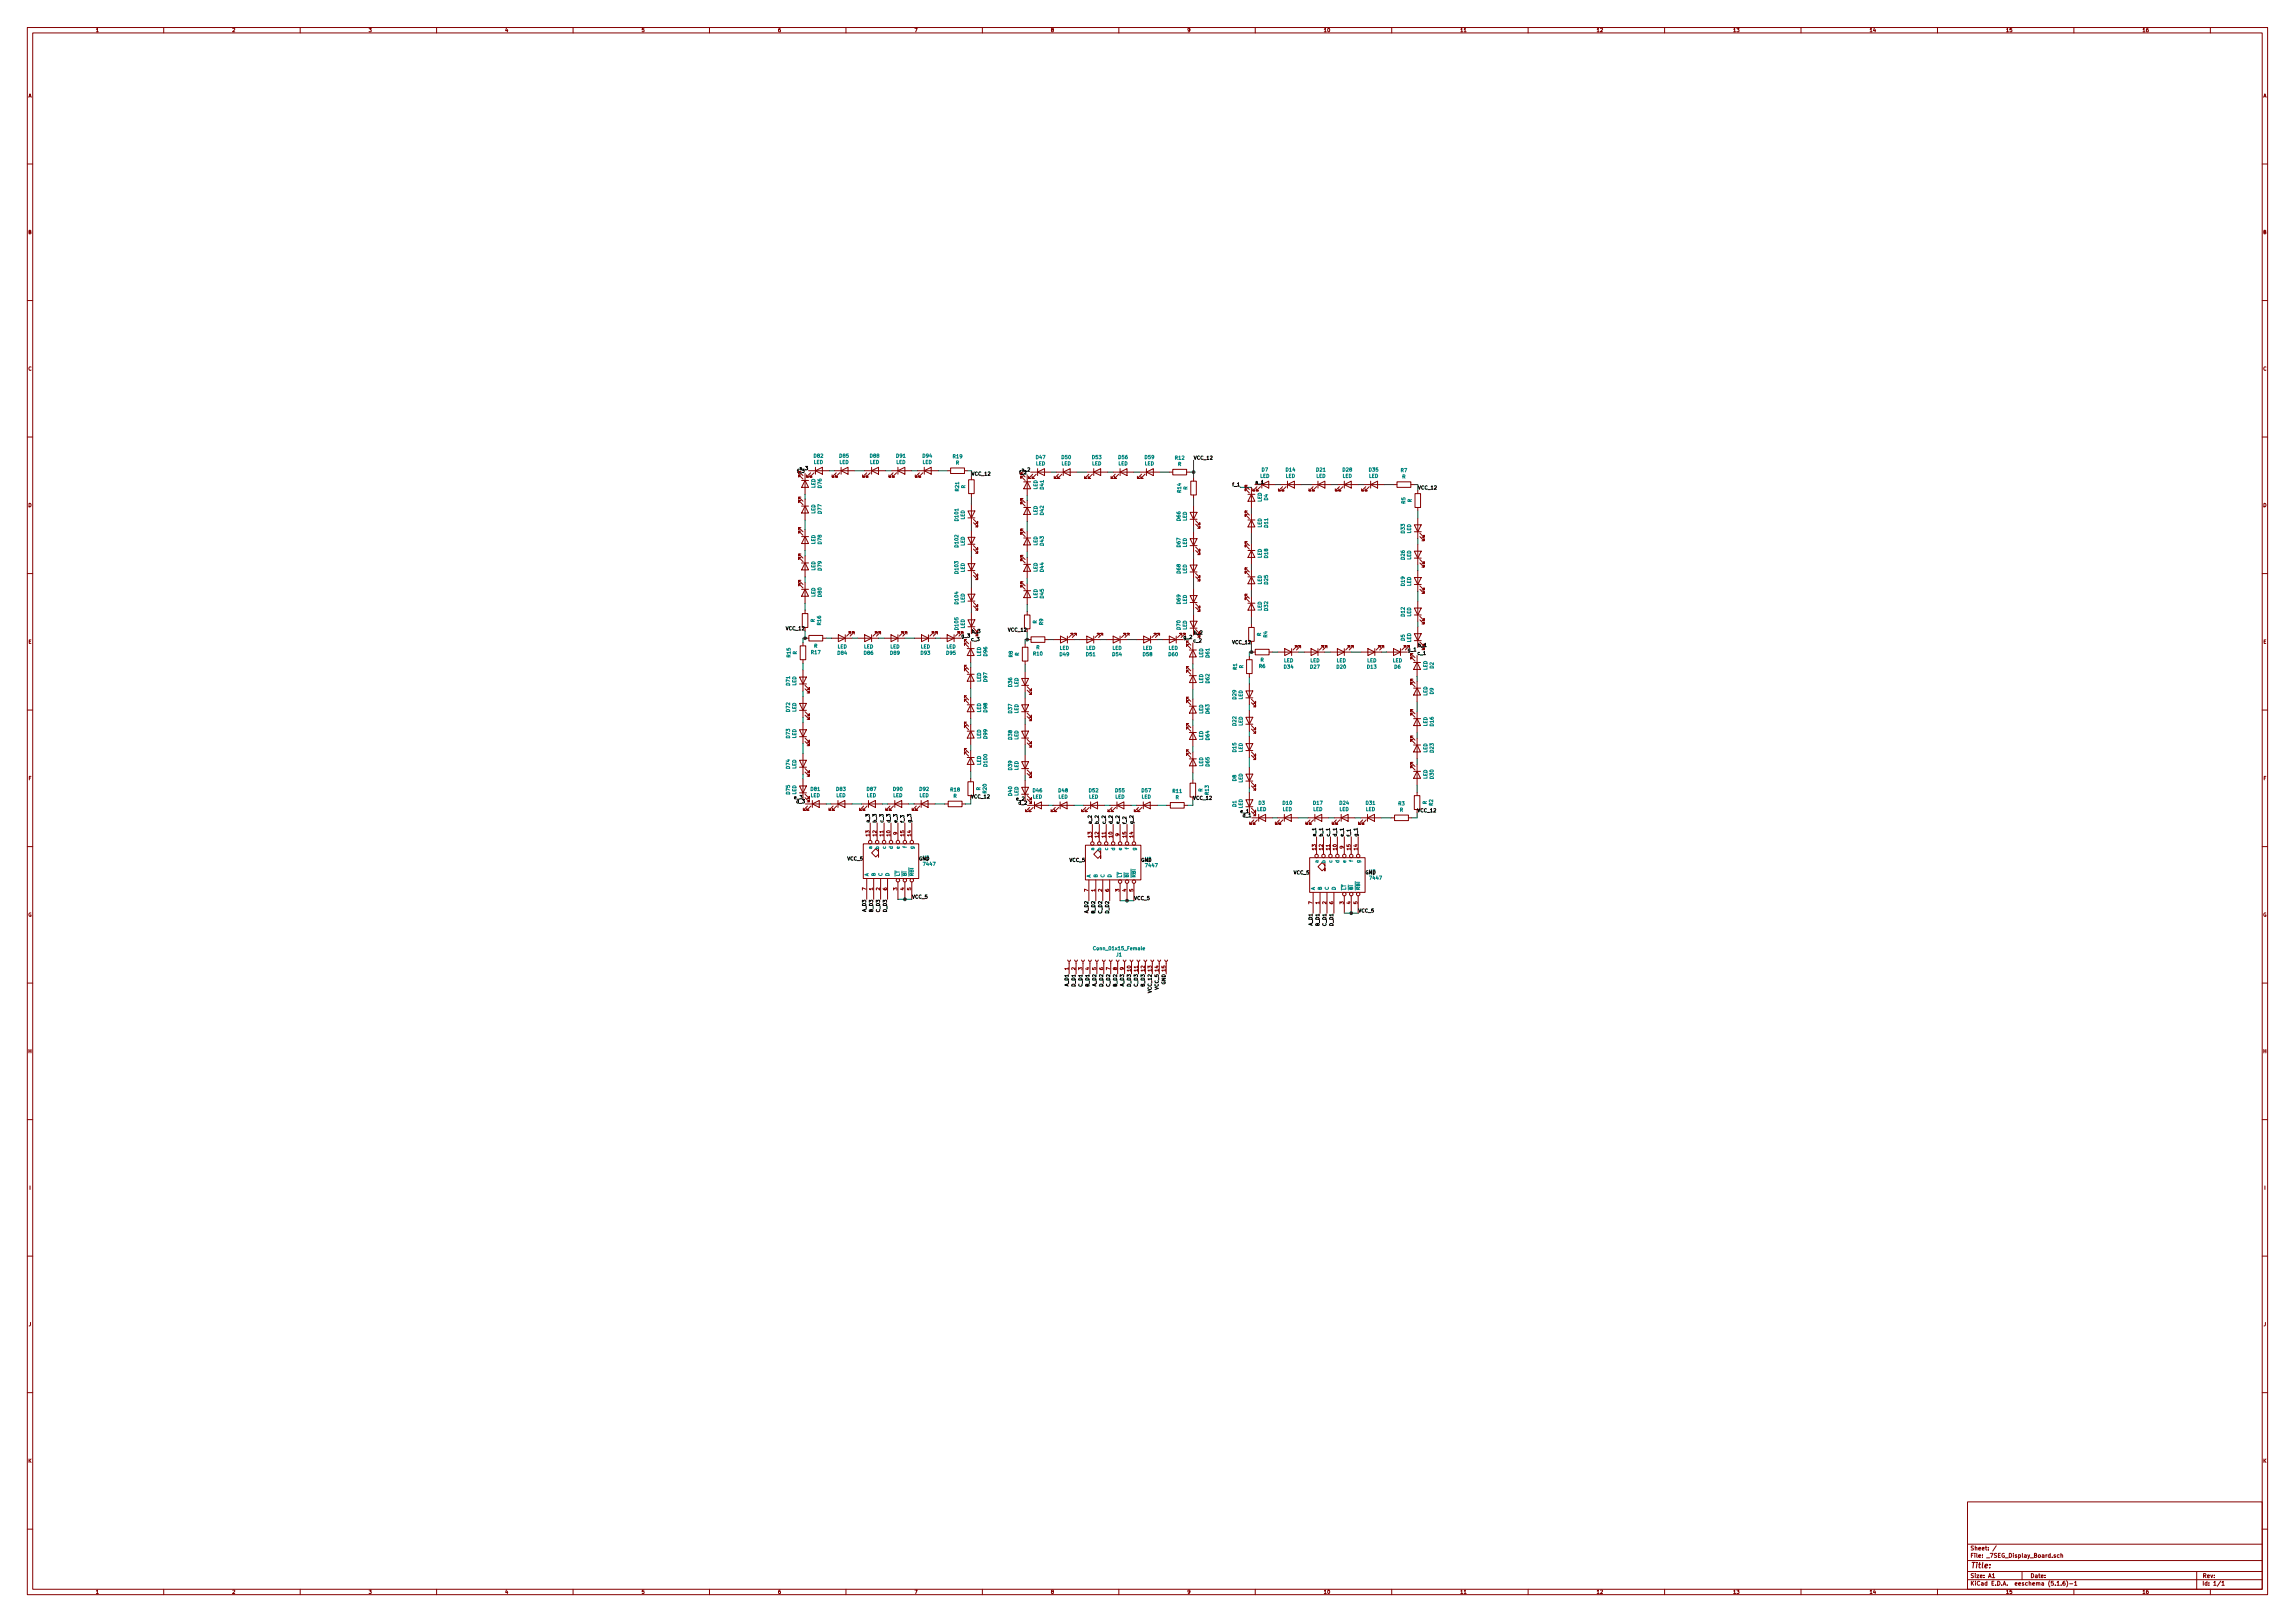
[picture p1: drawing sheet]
<svg xmlns="http://www.w3.org/2000/svg" width="841mm" height="594mm" viewBox="0 0 841 594" stroke-linecap="round" stroke-linejoin="round" font-family="sans-serif">
<defs><g id="words">
<text font-size="2.8" fill="#840000" x="722" y="574.4">Title:</text>
<g font-size="2.1" fill="#840000">
<text x="722" y="567.8">Sheet: /</text>
<text x="722" y="570.5">File: _7SEG_Display_Board.sch</text>
<text x="722" y="580.7">KiCad E.D.A. eeschema (5.1.6)-1</text>
<text x="722" y="577.9">Size: A1</text>
<text x="744" y="577.9">Date:</text>
<text x="807" y="577.9">Rev:</text>
<text x="807" y="580.7">Id: 1/1</text>
</g>
<g font-size="1.8" fill="#840000">
<text x="35" y="11.7">1</text>
<text x="85" y="11.7">2</text>
<text x="135" y="11.7">3</text>
<text x="185" y="11.7">4</text>
<text x="235" y="11.7">5</text>
<text x="285" y="11.7">6</text>
<text x="335" y="11.7">7</text>
<text x="385" y="11.7">8</text>
<text x="435" y="11.7">9</text>
<text x="485" y="11.7">10</text>
<text x="535" y="11.7">11</text>
<text x="585" y="11.7">12</text>
<text x="635" y="11.7">13</text>
<text x="685" y="11.7">14</text>
<text x="735" y="11.7">15</text>
<text x="785" y="11.7">16</text>
<text x="10.4" y="35.7">A</text>
<text x="829.4" y="35.7">A</text>
<text x="10.4" y="85.7">B</text>
<text x="829.4" y="85.7">B</text>
<text x="10.4" y="135.7">C</text>
<text x="829.4" y="135.7">C</text>
<text x="10.4" y="185.7">D</text>
<text x="829.4" y="185.7">D</text>
<text x="10.4" y="235.7">E</text>
<text x="829.4" y="235.7">E</text>
<text x="10.5" y="285.7">F</text>
<text x="829.5" y="285.7">F</text>
<text x="328.8" y="305.7" transform="rotate(-90 328.8 305.7)">9</text>
<text x="318.6" y="306.2" transform="rotate(-90 318.6 306.2)">13</text>
<text x="321.2" y="306.2" transform="rotate(-90 321.2 306.2)">12</text>
<text x="323.7" y="306.2" transform="rotate(-90 323.7 306.2)">11</text>
<text x="326.3" y="306.2" transform="rotate(-90 326.3 306.2)">10</text>
<text x="331.3" y="306.2" transform="rotate(-90 331.3 306.2)">15</text>
<text x="333.9" y="306.2" transform="rotate(-90 333.9 306.2)">14</text>
<text x="400" y="306.7" transform="rotate(-90 400 306.7)">13</text>
<text x="402.6" y="306.7" transform="rotate(-90 402.6 306.7)">12</text>
<text x="405.1" y="306.7" transform="rotate(-90 405.1 306.7)">11</text>
<text x="407.7" y="306.7" transform="rotate(-90 407.7 306.7)">10</text>
<text x="410.2" y="306.2" transform="rotate(-90 410.2 306.2)">9</text>
<text x="412.7" y="306.7" transform="rotate(-90 412.7 306.7)">15</text>
<text x="415.3" y="306.7" transform="rotate(-90 415.3 306.7)">14</text>
<text x="482.2" y="311.3" transform="rotate(-90 482.2 311.3)">13</text>
<text x="484.8" y="311.3" transform="rotate(-90 484.8 311.3)">12</text>
<text x="487.3" y="311.3" transform="rotate(-90 487.3 311.3)">11</text>
<text x="489.8" y="311.3" transform="rotate(-90 489.8 311.3)">10</text>
<text x="492.4" y="310.8" transform="rotate(-90 492.4 310.8)">9</text>
<text x="494.9" y="311.3" transform="rotate(-90 494.9 311.3)">15</text>
<text x="497.5" y="311.3" transform="rotate(-90 497.5 311.3)">14</text>
<text x="317.4" y="326.1" transform="rotate(-90 317.4 326.1)">7</text>
<text x="319.9" y="326.1" transform="rotate(-90 319.9 326.1)">1</text>
<text x="322.5" y="326.1" transform="rotate(-90 322.5 326.1)">2</text>
<text x="325" y="326.1" transform="rotate(-90 325 326.1)">6</text>
<text x="328.8" y="326.1" transform="rotate(-90 328.8 326.1)">3</text>
<text x="331.3" y="326.1" transform="rotate(-90 331.3 326.1)">4</text>
<text x="333.9" y="326.1" transform="rotate(-90 333.9 326.1)">5</text>
<text x="398.8" y="326.6" transform="rotate(-90 398.8 326.6)">7</text>
<text x="401.3" y="326.6" transform="rotate(-90 401.3 326.6)">1</text>
<text x="403.9" y="326.6" transform="rotate(-90 403.9 326.6)">2</text>
<text x="406.4" y="326.6" transform="rotate(-90 406.4 326.6)">6</text>
<text x="410.2" y="326.6" transform="rotate(-90 410.2 326.6)">3</text>
<text x="412.7" y="326.6" transform="rotate(-90 412.7 326.6)">4</text>
<text x="415.3" y="326.6" transform="rotate(-90 415.3 326.6)">5</text>
<text x="10.3" y="335.7">G</text>
<text x="480.9" y="331.1" transform="rotate(-90 480.9 331.1)">7</text>
<text x="483.5" y="331.1" transform="rotate(-90 483.5 331.1)">1</text>
<text x="486" y="331.1" transform="rotate(-90 486 331.1)">2</text>
<text x="488.6" y="331.1" transform="rotate(-90 488.6 331.1)">6</text>
<text x="492.4" y="331.1" transform="rotate(-90 492.4 331.1)">3</text>
<text x="494.9" y="331.1" transform="rotate(-90 494.9 331.1)">4</text>
<text x="497.5" y="331.1" transform="rotate(-90 497.5 331.1)">5</text>
<text x="829.3" y="335.7">G</text>
<text x="391.5" y="355.3" transform="rotate(-90 391.5 355.3)">1</text>
<text x="394.1" y="355.3" transform="rotate(-90 394.1 355.3)">2</text>
<text x="396.6" y="355.3" transform="rotate(-90 396.6 355.3)">3</text>
<text x="399.2" y="355.3" transform="rotate(-90 399.2 355.3)">4</text>
<text x="401.7" y="355.3" transform="rotate(-90 401.7 355.3)">5</text>
<text x="404.2" y="355.3" transform="rotate(-90 404.2 355.3)">6</text>
<text x="406.8" y="355.3" transform="rotate(-90 406.8 355.3)">7</text>
<text x="409.3" y="355.3" transform="rotate(-90 409.3 355.3)">8</text>
<text x="411.9" y="355.3" transform="rotate(-90 411.9 355.3)">9</text>
<text x="414.4" y="355.7" transform="rotate(-90 414.4 355.7)">10</text>
<text x="416.9" y="355.7" transform="rotate(-90 416.9 355.7)">11</text>
<text x="419.5" y="355.7" transform="rotate(-90 419.5 355.7)">12</text>
<text x="422" y="355.7" transform="rotate(-90 422 355.7)">13</text>
<text x="424.6" y="355.7" transform="rotate(-90 424.6 355.7)">14</text>
<text x="10.4" y="385.7">H</text>
<text x="829.4" y="385.7">H</text>
<text x="10.7" y="435.7">I</text>
<text x="829.7" y="435.7">I</text>
<text x="10.5" y="485.7">J</text>
<text x="829.5" y="485.7">J</text>
<text x="10.4" y="535.7">K</text>
<text x="829.4" y="535.7">K</text>
<text x="35" y="583.7">1</text>
<text x="85" y="583.7">2</text>
<text x="135" y="583.7">3</text>
<text x="185" y="583.7">4</text>
<text x="235" y="583.7">5</text>
<text x="285" y="583.7">6</text>
<text x="335" y="583.7">7</text>
<text x="385" y="583.7">8</text>
<text x="435" y="583.7">9</text>
<text x="485" y="583.7">10</text>
<text x="535" y="583.7">11</text>
<text x="585" y="583.7">12</text>
<text x="635" y="583.7">13</text>
<text x="685" y="583.7">14</text>
<text x="735" y="583.7">15</text>
<text x="785" y="583.7">16</text>
</g>
<g font-size="1.8" fill="#008484">
<text x="298.3" y="167.6">D82</text>
<text x="307.7" y="167.6">D85</text>
<text x="318.9" y="167.6">D88</text>
<text x="328.5" y="167.6">D91</text>
<text x="338.2" y="167.6">D94</text>
<text x="349.3" y="167.8">R19</text>
<text x="298.2" y="169.9">LED</text>
<text x="307.6" y="169.9">LED</text>
<text x="318.7" y="169.9">LED</text>
<text x="328.4" y="169.9">LED</text>
<text x="338" y="169.9">LED</text>
<text x="350.3" y="170.2">R</text>
<text x="379.6" y="170.4">LED</text>
<text x="379.7" y="168.1">D47</text>
<text x="389" y="170.4">LED</text>
<text x="389.1" y="168.1">D50</text>
<text x="400.2" y="170.4">LED</text>
<text x="400.3" y="168.1">D53</text>
<text x="409.8" y="170.4">LED</text>
<text x="409.9" y="168.1">D56</text>
<text x="419.5" y="170.4">LED</text>
<text x="419.6" y="168.1">D59</text>
<text x="430.7" y="168.3">R12</text>
<text x="431.7" y="170.7">R</text>
<text x="462.4" y="172.7">D7</text>
<text x="471.3" y="172.7">D14</text>
<text x="482.4" y="172.7">D21</text>
<text x="492.1" y="172.7">D28</text>
<text x="501.8" y="172.7">D35</text>
<text x="513.4" y="172.9">R7</text>
<text x="298.8" y="178.8" transform="rotate(-90 298.8 178.8)">LED</text>
<text x="301.1" y="178.7" transform="rotate(-90 301.1 178.7)">D76</text>
<text x="351.4" y="179.9" transform="rotate(-90 351.4 179.9)">R21</text>
<text x="353.7" y="178.9" transform="rotate(-90 353.7 178.9)">R</text>
<text x="380.2" y="179.3" transform="rotate(-90 380.2 179.3)">LED</text>
<text x="382.5" y="179.2" transform="rotate(-90 382.5 179.2)">D41</text>
<text x="435.1" y="179.4" transform="rotate(-90 435.1 179.4)">R</text>
<text x="461.7" y="175">LED</text>
<text x="471.1" y="175">LED</text>
<text x="482.3" y="175">LED</text>
<text x="492" y="175">LED</text>
<text x="501.6" y="175">LED</text>
<text x="513.8" y="175.2">R</text>
<text x="432.8" y="180.4" transform="rotate(-90 432.8 180.4)">R14</text>
<text x="462.3" y="183.9" transform="rotate(-90 462.3 183.9)">LED</text>
<text x="464.6" y="183.3" transform="rotate(-90 464.6 183.3)">D4</text>
<text x="515" y="184.5" transform="rotate(-90 515 184.5)">R5</text>
<text x="517.3" y="184" transform="rotate(-90 517.3 184)">R</text>
<text x="298.8" y="188.2" transform="rotate(-90 298.8 188.2)">LED</text>
<text x="301.1" y="188.1" transform="rotate(-90 301.1 188.1)">D77</text>
<text x="351.2" y="190.7" transform="rotate(-90 351.2 190.7)">D101</text>
<text x="353.5" y="190.3" transform="rotate(-90 353.5 190.3)">LED</text>
<text x="380.2" y="188.7" transform="rotate(-90 380.2 188.7)">LED</text>
<text x="382.5" y="188.6" transform="rotate(-90 382.5 188.6)">D42</text>
<text x="432.6" y="190.7" transform="rotate(-90 432.6 190.7)">D66</text>
<text x="434.9" y="190.9" transform="rotate(-90 434.9 190.9)">LED</text>
<text x="462.3" y="193.3" transform="rotate(-90 462.3 193.3)">LED</text>
<text x="464.6" y="193.2" transform="rotate(-90 464.6 193.2)">D11</text>
<text x="514.8" y="195.3" transform="rotate(-90 514.8 195.3)">D33</text>
<text x="517.1" y="195.4" transform="rotate(-90 517.1 195.4)">LED</text>
<text x="298.8" y="199.4" transform="rotate(-90 298.8 199.4)">LED</text>
<text x="301.1" y="199.3" transform="rotate(-90 301.1 199.3)">D78</text>
<text x="351.2" y="200.3" transform="rotate(-90 351.2 200.3)">D102</text>
<text x="353.5" y="200" transform="rotate(-90 353.5 200)">LED</text>
<text x="380.2" y="199.9" transform="rotate(-90 380.2 199.9)">LED</text>
<text x="382.5" y="199.8" transform="rotate(-90 382.5 199.8)">D43</text>
<text x="432.6" y="200.4" transform="rotate(-90 432.6 200.4)">D67</text>
<text x="434.9" y="200.5" transform="rotate(-90 434.9 200.5)">LED</text>
<text x="298.8" y="209" transform="rotate(-90 298.8 209)">LED</text>
<text x="301.1" y="208.9" transform="rotate(-90 301.1 208.9)">D79</text>
<text x="351.2" y="210" transform="rotate(-90 351.2 210)">D103</text>
<text x="353.5" y="209.6" transform="rotate(-90 353.5 209.6)">LED</text>
<text x="380.2" y="209.5" transform="rotate(-90 380.2 209.5)">LED</text>
<text x="382.5" y="209.4" transform="rotate(-90 382.5 209.4)">D44</text>
<text x="462.3" y="204.5" transform="rotate(-90 462.3 204.5)">LED</text>
<text x="464.6" y="204.3" transform="rotate(-90 464.6 204.3)">D18</text>
<text x="514.8" y="204.9" transform="rotate(-90 514.8 204.9)">D26</text>
<text x="517.1" y="205.1" transform="rotate(-90 517.1 205.1)">LED</text>
<text x="432.6" y="210" transform="rotate(-90 432.6 210)">D68</text>
<text x="434.9" y="210.2" transform="rotate(-90 434.9 210.2)">LED</text>
<text x="462.3" y="214.1" transform="rotate(-90 462.3 214.1)">LED</text>
<text x="464.6" y="214" transform="rotate(-90 464.6 214)">D25</text>
<text x="514.8" y="214.6" transform="rotate(-90 514.8 214.6)">D19</text>
<text x="517.1" y="214.7" transform="rotate(-90 517.1 214.7)">LED</text>
<text x="298.8" y="218.7" transform="rotate(-90 298.8 218.7)">LED</text>
<text x="301.1" y="218.6" transform="rotate(-90 301.1 218.6)">D80</text>
<text x="351.2" y="221.2" transform="rotate(-90 351.2 221.2)">D104</text>
<text x="353.5" y="220.8" transform="rotate(-90 353.5 220.8)">LED</text>
<text x="380.2" y="219.2" transform="rotate(-90 380.2 219.2)">LED</text>
<text x="382.5" y="219.1" transform="rotate(-90 382.5 219.1)">D45</text>
<text x="432.6" y="221.2" transform="rotate(-90 432.6 221.2)">D69</text>
<text x="434.9" y="221.3" transform="rotate(-90 434.9 221.3)">LED</text>
<text x="298.5" y="227.9" transform="rotate(-90 298.5 227.9)">R</text>
<text x="462.3" y="223.8" transform="rotate(-90 462.3 223.8)">LED</text>
<text x="464.6" y="223.6" transform="rotate(-90 464.6 223.6)">D32</text>
<text x="514.8" y="225.8" transform="rotate(-90 514.8 225.8)">D12</text>
<text x="517.1" y="225.9" transform="rotate(-90 517.1 225.9)">LED</text>
<text x="300.8" y="228.9" transform="rotate(-90 300.8 228.9)">R16</text>
<text x="351.2" y="230.6" transform="rotate(-90 351.2 230.6)">D105</text>
<text x="353.5" y="230.2" transform="rotate(-90 353.5 230.2)">LED</text>
<text x="379.9" y="228.4" transform="rotate(-90 379.9 228.4)">R</text>
<text x="382.2" y="228.9" transform="rotate(-90 382.2 228.9)">R9</text>
<text x="432.6" y="230.6" transform="rotate(-90 432.6 230.6)">D70</text>
<text x="434.9" y="230.7" transform="rotate(-90 434.9 230.7)">LED</text>
<text x="462.1" y="233" transform="rotate(-90 462.1 233)">R</text>
<text x="464.4" y="233.5" transform="rotate(-90 464.4 233.5)">R4</text>
<text x="292" y="239.7" transform="rotate(-90 292 239.7)">R</text>
<text x="297.3" y="239.6">R17</text>
<text x="298.3" y="237.3">R</text>
<text x="306.9" y="237.5">LED</text>
<text x="307" y="239.8">D84</text>
<text x="316.6" y="237.5">LED</text>
<text x="316.7" y="239.8">D86</text>
<text x="326.2" y="237.5">LED</text>
<text x="326.3" y="239.8">D89</text>
<text x="337.4" y="237.5">LED</text>
<text x="337.5" y="239.8">D93</text>
<text x="346.8" y="237.5">LED</text>
<text x="346.9" y="239.8">D95</text>
<text x="379.7" y="237.8">R</text>
<text x="388.3" y="238">LED</text>
<text x="398" y="238">LED</text>
<text x="407.6" y="238">LED</text>
<text x="418.8" y="238">LED</text>
<text x="428.2" y="238">LED</text>
<text x="514.8" y="234.7" transform="rotate(-90 514.8 234.7)">D5</text>
<text x="517.1" y="235.3" transform="rotate(-90 517.1 235.3)">LED</text>
<text x="289.7" y="240.7" transform="rotate(-90 289.7 240.7)">R15</text>
<text x="359.5" y="240.4" transform="rotate(-90 359.5 240.4)">LED</text>
<text x="361.8" y="240.3" transform="rotate(-90 361.8 240.3)">D96</text>
<text x="371.1" y="240.7" transform="rotate(-90 371.1 240.7)">R8</text>
<text x="373.4" y="240.2" transform="rotate(-90 373.4 240.2)">R</text>
<text x="378.7" y="240.1">R10</text>
<text x="388.4" y="240.3">D49</text>
<text x="398.1" y="240.3">D51</text>
<text x="407.7" y="240.3">D54</text>
<text x="418.9" y="240.3">D58</text>
<text x="428.3" y="240.3">D60</text>
<text x="440.9" y="240.9" transform="rotate(-90 440.9 240.9)">LED</text>
<text x="443.2" y="240.8" transform="rotate(-90 443.2 240.8)">D61</text>
<text x="453.3" y="245.3" transform="rotate(-90 453.3 245.3)">R1</text>
<text x="455.6" y="244.8" transform="rotate(-90 455.6 244.8)">R</text>
<text x="461.4" y="244.6">R6</text>
<text x="461.9" y="242.3">R</text>
<text x="470.5" y="242.6">LED</text>
<text x="470.6" y="244.9">D34</text>
<text x="480.1" y="242.6">LED</text>
<text x="480.2" y="244.9">D27</text>
<text x="489.8" y="242.6">LED</text>
<text x="489.9" y="244.9">D20</text>
<text x="501" y="242.6">LED</text>
<text x="501.1" y="244.9">D13</text>
<text x="510.4" y="242.6">LED</text>
<text x="511" y="244.9">D6</text>
<text x="523" y="245.5" transform="rotate(-90 523 245.5)">LED</text>
<text x="525.3" y="244.9" transform="rotate(-90 525.3 244.9)">D2</text>
<text x="289.5" y="251" transform="rotate(-90 289.5 251)">D71</text>
<text x="291.8" y="251.2" transform="rotate(-90 291.8 251.2)">LED</text>
<text x="359.5" y="249.8" transform="rotate(-90 359.5 249.8)">LED</text>
<text x="361.8" y="249.7" transform="rotate(-90 361.8 249.7)">D97</text>
<text x="370.9" y="251.5" transform="rotate(-90 370.9 251.5)">D36</text>
<text x="373.2" y="251.7" transform="rotate(-90 373.2 251.7)">LED</text>
<text x="440.9" y="250.3" transform="rotate(-90 440.9 250.3)">LED</text>
<text x="443.2" y="250.2" transform="rotate(-90 443.2 250.2)">D62</text>
<text x="453" y="256.1" transform="rotate(-90 453 256.1)">D29</text>
<text x="455.3" y="256.3" transform="rotate(-90 455.3 256.3)">LED</text>
<text x="523" y="254.9" transform="rotate(-90 523 254.9)">LED</text>
<text x="525.3" y="254.3" transform="rotate(-90 525.3 254.3)">D9</text>
<text x="289.5" y="260.7" transform="rotate(-90 289.5 260.7)">D72</text>
<text x="291.8" y="260.8" transform="rotate(-90 291.8 260.8)">LED</text>
<text x="359.5" y="261" transform="rotate(-90 359.5 261)">LED</text>
<text x="361.8" y="260.9" transform="rotate(-90 361.8 260.9)">D98</text>
<text x="370.9" y="261.2" transform="rotate(-90 370.9 261.2)">D37</text>
<text x="373.2" y="261.3" transform="rotate(-90 373.2 261.3)">LED</text>
<text x="440.9" y="261.5" transform="rotate(-90 440.9 261.5)">LED</text>
<text x="443.2" y="261.4" transform="rotate(-90 443.2 261.4)">D63</text>
<text x="453" y="265.8" transform="rotate(-90 453 265.8)">D22</text>
<text x="455.3" y="265.9" transform="rotate(-90 455.3 265.9)">LED</text>
<text x="523" y="266.1" transform="rotate(-90 523 266.1)">LED</text>
<text x="525.3" y="265.9" transform="rotate(-90 525.3 265.9)">D16</text>
<text x="289.5" y="270.3" transform="rotate(-90 289.5 270.3)">D73</text>
<text x="291.8" y="270.5" transform="rotate(-90 291.8 270.5)">LED</text>
<text x="359.5" y="270.6" transform="rotate(-90 359.5 270.6)">LED</text>
<text x="361.8" y="270.5" transform="rotate(-90 361.8 270.5)">D99</text>
<text x="370.9" y="270.8" transform="rotate(-90 370.9 270.8)">D38</text>
<text x="373.2" y="271" transform="rotate(-90 373.2 271)">LED</text>
<text x="440.9" y="271.1" transform="rotate(-90 440.9 271.1)">LED</text>
<text x="443.2" y="271" transform="rotate(-90 443.2 271)">D64</text>
<text x="453" y="275.4" transform="rotate(-90 453 275.4)">D15</text>
<text x="455.3" y="275.6" transform="rotate(-90 455.3 275.6)">LED</text>
<text x="523" y="275.7" transform="rotate(-90 523 275.7)">LED</text>
<text x="525.3" y="275.6" transform="rotate(-90 525.3 275.6)">D23</text>
<text x="289.5" y="281.5" transform="rotate(-90 289.5 281.5)">D74</text>
<text x="291.8" y="281.7" transform="rotate(-90 291.8 281.7)">LED</text>
<text x="359.5" y="280.3" transform="rotate(-90 359.5 280.3)">LED</text>
<text x="361.8" y="280.6" transform="rotate(-90 361.8 280.6)">D100</text>
<text x="440.9" y="280.8" transform="rotate(-90 440.9 280.8)">LED</text>
<text x="443.2" y="280.7" transform="rotate(-90 443.2 280.7)">D65</text>
<text x="370.9" y="282" transform="rotate(-90 370.9 282)">D39</text>
<text x="373.2" y="282.2" transform="rotate(-90 373.2 282.2)">LED</text>
<text x="453" y="286.1" transform="rotate(-90 453 286.1)">D8</text>
<text x="455.3" y="286.7" transform="rotate(-90 455.3 286.7)">LED</text>
<text x="523" y="285.4" transform="rotate(-90 523 285.4)">LED</text>
<text x="525.3" y="285.2" transform="rotate(-90 525.3 285.2)">D30</text>
<text x="289.5" y="290.9" transform="rotate(-90 289.5 290.9)">D75</text>
<text x="291.8" y="291.1" transform="rotate(-90 291.8 291.1)">LED</text>
<text x="297" y="292">LED</text>
<text x="297.2" y="289.7">D81</text>
<text x="306.4" y="292">LED</text>
<text x="306.6" y="289.7">D83</text>
<text x="317.6" y="292">LED</text>
<text x="317.7" y="289.7">D87</text>
<text x="327.3" y="292">LED</text>
<text x="327.4" y="289.7">D90</text>
<text x="336.9" y="292">LED</text>
<text x="337" y="289.7">D92</text>
<text x="348.4" y="289.9">R18</text>
<text x="349.4" y="292.2">R</text>
<text x="359.2" y="289.5" transform="rotate(-90 359.2 289.5)">R</text>
<text x="361.5" y="290.5" transform="rotate(-90 361.5 290.5)">R20</text>
<text x="370.9" y="291.4" transform="rotate(-90 370.9 291.4)">D40</text>
<text x="373.2" y="291.6" transform="rotate(-90 373.2 291.6)">LED</text>
<text x="378.4" y="292.5">LED</text>
<text x="378.6" y="290.2">D46</text>
<text x="387.8" y="292.5">LED</text>
<text x="388" y="290.2">D48</text>
<text x="399" y="292.5">LED</text>
<text x="399.1" y="290.2">D52</text>
<text x="408.7" y="292.5">LED</text>
<text x="408.8" y="290.2">D55</text>
<text x="418.3" y="292.5">LED</text>
<text x="418.4" y="290.2">D57</text>
<text x="429.8" y="290.4">R11</text>
<text x="430.8" y="292.7">R</text>
<text x="440.6" y="290" transform="rotate(-90 440.6 290)">R</text>
<text x="443" y="291" transform="rotate(-90 443 291)">R13</text>
<text x="453" y="295.5" transform="rotate(-90 453 295.5)">D1</text>
<text x="455.3" y="296.1" transform="rotate(-90 455.3 296.1)">LED</text>
<text x="460.6" y="297.1">LED</text>
<text x="461.2" y="294.7">D3</text>
<text x="470" y="297.1">LED</text>
<text x="470.1" y="294.7">D10</text>
<text x="481.2" y="297.1">LED</text>
<text x="481.3" y="294.7">D17</text>
<text x="490.8" y="297.1">LED</text>
<text x="491" y="294.7">D24</text>
<text x="500.5" y="297.1">LED</text>
<text x="500.6" y="294.7">D31</text>
<text x="512.5" y="295">R3</text>
<text x="513" y="297.3">R</text>
<text x="522.8" y="294.6" transform="rotate(-90 522.8 294.6)">R</text>
<text x="525.1" y="295.1" transform="rotate(-90 525.1 295.1)">R2</text>
<text x="319.5" y="310.8" transform="rotate(-90 319.5 310.8)">a</text>
<text x="322.1" y="310.9" transform="rotate(-90 322.1 310.9)">b</text>
<text x="324.6" y="310.8" transform="rotate(-90 324.6 310.8)">c</text>
<text x="327.2" y="310.9" transform="rotate(-90 327.2 310.9)">d</text>
<text x="329.7" y="310.8" transform="rotate(-90 329.7 310.8)">e</text>
<text x="332.2" y="310.4" transform="rotate(-90 332.2 310.4)">f</text>
<text x="334.8" y="310.9" transform="rotate(-90 334.8 310.9)">g</text>
<text x="400.9" y="311.3" transform="rotate(-90 400.9 311.3)">a</text>
<text x="403.5" y="311.4" transform="rotate(-90 403.5 311.4)">b</text>
<text x="406" y="311.3" transform="rotate(-90 406 311.3)">c</text>
<text x="408.6" y="311.4" transform="rotate(-90 408.6 311.4)">d</text>
<text x="411.1" y="311.3" transform="rotate(-90 411.1 311.3)">e</text>
<text x="413.6" y="310.9" transform="rotate(-90 413.6 310.9)">f</text>
<text x="416.2" y="311.4" transform="rotate(-90 416.2 311.4)">g</text>
<text x="338.6" y="317.1">7447</text>
<text x="420" y="317.6">7447</text>
<text x="483.1" y="315.9" transform="rotate(-90 483.1 315.9)">a</text>
<text x="485.6" y="316" transform="rotate(-90 485.6 316)">b</text>
<text x="488.2" y="315.9" transform="rotate(-90 488.2 315.9)">c</text>
<text x="490.7" y="316" transform="rotate(-90 490.7 316)">d</text>
<text x="493.3" y="315.9" transform="rotate(-90 493.3 315.9)">e</text>
<text x="495.8" y="315.5" transform="rotate(-90 495.8 315.5)">f</text>
<text x="498.3" y="316" transform="rotate(-90 498.3 316)">g</text>
<text x="318.3" y="321" transform="rotate(-90 318.3 321)">A</text>
<text x="320.8" y="321" transform="rotate(-90 320.8 321)">B</text>
<text x="323.3" y="321" transform="rotate(-90 323.3 321)">C</text>
<text x="325.9" y="321" transform="rotate(-90 325.9 321)">D</text>
<text x="329.7" y="321" transform="rotate(-90 329.7 321)">LT</text>
<text x="332.2" y="321" transform="rotate(-90 332.2 321)">BI</text>
<text x="334.8" y="321" transform="rotate(-90 334.8 321)">RBI</text>
<text x="399.7" y="321.5" transform="rotate(-90 399.7 321.5)">A</text>
<text x="402.2" y="321.5" transform="rotate(-90 402.2 321.5)">B</text>
<text x="404.7" y="321.5" transform="rotate(-90 404.7 321.5)">C</text>
<text x="407.3" y="321.5" transform="rotate(-90 407.3 321.5)">D</text>
<text x="411.1" y="321.5" transform="rotate(-90 411.1 321.5)">LT</text>
<text x="413.6" y="321.5" transform="rotate(-90 413.6 321.5)">BI</text>
<text x="416.2" y="321.5" transform="rotate(-90 416.2 321.5)">RBI</text>
<text x="502.1" y="322.2">7447</text>
<text x="481.8" y="326.1" transform="rotate(-90 481.8 326.1)">A</text>
<text x="484.4" y="326.1" transform="rotate(-90 484.4 326.1)">B</text>
<text x="486.9" y="326.1" transform="rotate(-90 486.9 326.1)">C</text>
<text x="489.5" y="326.1" transform="rotate(-90 489.5 326.1)">D</text>
<text x="493.3" y="326.1" transform="rotate(-90 493.3 326.1)">LT</text>
<text x="495.8" y="326.1" transform="rotate(-90 495.8 326.1)">BI</text>
<text x="498.3" y="326.1" transform="rotate(-90 498.3 326.1)">RBI</text>
<text x="401.3" y="348">Conn_01x15_Female</text>
<text x="409.1" y="350.3">J1</text>
</g>
<g font-size="1.8">
<text x="292.5" y="173.2">f_3</text>
<text x="293.3" y="172.2">a_3</text>
<text x="373.9" y="173.7">f_2</text>
<text x="374.8" y="172.7">a_2</text>
<text x="437.4" y="168.3">VCC_12</text>
<text x="356" y="174.2">VCC_12</text>
<text x="452" y="178.1">f_1</text>
<text x="459.9" y="177.2">a_1</text>
<text x="519.6" y="179.3">VCC_12</text>
<text x="288.3" y="230.8">VCC_12</text>
<text x="352.2" y="233.5">g_3</text>
<text x="356" y="231.8">b_3</text>
<text x="369.7" y="231.3">VCC_12</text>
<text x="437.4" y="232.4">b_2</text>
<text x="355.7" y="234.8">c_3</text>
<text x="433.6" y="234">g_2</text>
<text x="437.1" y="235.3">c_2</text>
<text x="451.9" y="235.9">VCC_12</text>
<text x="515.7" y="238.6">g_1</text>
<text x="519.3" y="239.8">c_1</text>
<text x="519.6" y="236.9">b_1</text>
<text x="291.3" y="292.7">e_3</text>
<text x="355.7" y="292.4">VCC_12</text>
<text x="372.7" y="293.2">e_2</text>
<text x="437.1" y="292.9">VCC_12</text>
<text x="292.1" y="294.2">d_3</text>
<text x="373.5" y="294.7">d_2</text>
<text x="454.9" y="297.8">e_1</text>
<text x="455.7" y="299.3">d_1</text>
<text x="519.3" y="297.5">VCC_12</text>
<text x="318.6" y="301.4" transform="rotate(-90 318.6 301.4)">a_3</text>
<text x="321.2" y="301.4" transform="rotate(-90 321.2 301.4)">b_3</text>
<text x="323.7" y="301.4" transform="rotate(-90 323.7 301.4)">c_3</text>
<text x="326.3" y="301.4" transform="rotate(-90 326.3 301.4)">d_3</text>
<text x="328.8" y="301.4" transform="rotate(-90 328.8 301.4)">e_3</text>
<text x="331.3" y="301.4" transform="rotate(-90 331.3 301.4)">f_3</text>
<text x="333.9" y="301.4" transform="rotate(-90 333.9 301.4)">g_3</text>
<text x="400" y="302" transform="rotate(-90 400 302)">a_2</text>
<text x="402.6" y="302" transform="rotate(-90 402.6 302)">b_2</text>
<text x="405.1" y="302" transform="rotate(-90 405.1 302)">c_2</text>
<text x="407.7" y="302" transform="rotate(-90 407.7 302)">d_2</text>
<text x="410.2" y="302" transform="rotate(-90 410.2 302)">e_2</text>
<text x="412.7" y="302" transform="rotate(-90 412.7 302)">f_2</text>
<text x="415.3" y="302" transform="rotate(-90 415.3 302)">g_2</text>
<text x="482.2" y="306.5" transform="rotate(-90 482.2 306.5)">a_1</text>
<text x="484.8" y="306.5" transform="rotate(-90 484.8 306.5)">b_1</text>
<text x="487.3" y="306.5" transform="rotate(-90 487.3 306.5)">c_1</text>
<text x="489.8" y="306.5" transform="rotate(-90 489.8 306.5)">d_1</text>
<text x="492.4" y="306.5" transform="rotate(-90 492.4 306.5)">e_1</text>
<text x="494.9" y="306.5" transform="rotate(-90 494.9 306.5)">f_1</text>
<text x="497.5" y="306.5" transform="rotate(-90 497.5 306.5)">g_1</text>
<text x="310.7" y="315.2">VCC_5</text>
<text x="338.1" y="314.8">U?</text>
<text x="392.1" y="315.7">VCC_5</text>
<text x="419.5" y="315.3">U?</text>
<text x="474.2" y="320.2">VCC_5</text>
<text x="501.7" y="319.9">U?</text>
<text x="334.1" y="329.1">VCC_5</text>
<text x="415.5" y="329.6">VCC_5</text>
<text x="317.4" y="333.9" transform="rotate(-90 317.4 333.9)">A_D3</text>
<text x="319.9" y="333.9" transform="rotate(-90 319.9 333.9)">B_D3</text>
<text x="322.5" y="333.9" transform="rotate(-90 322.5 333.9)">C_D3</text>
<text x="325" y="333.9" transform="rotate(-90 325 333.9)">D_D3</text>
<text x="398.8" y="334.4" transform="rotate(-90 398.8 334.4)">A_D2</text>
<text x="401.3" y="334.4" transform="rotate(-90 401.3 334.4)">B_D2</text>
<text x="403.9" y="334.4" transform="rotate(-90 403.9 334.4)">C_D2</text>
<text x="406.4" y="334.4" transform="rotate(-90 406.4 334.4)">D_D2</text>
<text x="497.7" y="334.2">VCC_5</text>
<text x="480.9" y="339" transform="rotate(-90 480.9 339)">A_D1</text>
<text x="483.5" y="339" transform="rotate(-90 483.5 339)">B_D1</text>
<text x="486" y="339" transform="rotate(-90 486 339)">C_D1</text>
<text x="488.6" y="339" transform="rotate(-90 488.6 339)">D_D1</text>
<text x="391.5" y="361.2" transform="rotate(-90 391.5 361.2)">A_D1</text>
<text x="394.1" y="361.2" transform="rotate(-90 394.1 361.2)">D_D1</text>
<text x="396.6" y="361.2" transform="rotate(-90 396.6 361.2)">C_D1</text>
<text x="399.2" y="361.2" transform="rotate(-90 399.2 361.2)">B_D1</text>
<text x="401.7" y="361.2" transform="rotate(-90 401.7 361.2)">A_D2</text>
<text x="404.2" y="361.2" transform="rotate(-90 404.2 361.2)">D_D2</text>
<text x="406.8" y="361.2" transform="rotate(-90 406.8 361.2)">C_D2</text>
<text x="409.3" y="361.2" transform="rotate(-90 409.3 361.2)">B_D2</text>
<text x="411.9" y="361.2" transform="rotate(-90 411.9 361.2)">A_D3</text>
<text x="414.4" y="361.2" transform="rotate(-90 414.4 361.2)">D_D3</text>
<text x="416.9" y="361.2" transform="rotate(-90 416.9 361.2)">C_D3</text>
<text x="419.5" y="361.2" transform="rotate(-90 419.5 361.2)">B_D3</text>
<text x="422" y="363.4" transform="rotate(-90 422 363.4)">VCC_12</text>
<text x="424.6" y="362.4" transform="rotate(-90 424.6 362.4)">VCC_5</text>
<text x="427.1" y="360.6" transform="rotate(-90 427.1 360.6)">GND 15</text>
</g>
</g></defs>
<g fill="none" stroke="#840000" stroke-width=".37">
<path d="M10 10.1h821v574h-821zM12 12.1h817v570h-817zM60 10.1v2M110 10.1v2M160 10.1v2M210 10.1v2M260 10.1v2M310 10.1v2M360 10.1v2M410 10.1v2M460 10.1v2M510 10.1v2"/>
<path d="M536.5 11.7h.8M560 10.1v2M610 10.1v2M660 10.1v2M710 10.1v2M760 10.1v2M810 10.1v2M10 60.1h2M829 60.1h2M10 110.1h2M829 110.1h2M10 160.1h2"/>
<path d="M293.5 172.7h-.8v.7v-.7l1.6 1.5M293.5 173.9h-.8v.8v-.8l1.6 1.6M293.8 176h2.5M295 176l1.3 2.5h-2.5zM295 173.4v7.6M296.3 172.4h7.6M297.1 173.2l-1.6 1.5h.8h-.8v-.8M298.3 173.2l-1.5 1.5h.8h-.8v-.8M298.8 172.4l2.6-1.3v2.6zM298.8 171.1v2.6M305.7 172.4h7.6M306.5 173.2l-1.6 1.5h.8h-.8v-.8"/>
<path d="M307.7 173.2l-1.5 1.5h.8h-.8v-.8M308.2 172.4l2.6-1.3v2.6zM308.2 171.1v2.6M316.9 172.4h7.6M317.6 173.2l-1.5 1.5h.8h-.8v-.8M318.9 173.2l-1.5 1.5h.7h-.7v-.8M319.4 172.4l2.5-1.3v2.6zM319.4 171.1v2.6M326.5 172.4h7.6M327.3 173.2l-1.5 1.5h.7h-.7v-.8M328.5 173.2l-1.5 1.5h.8h-.8v-.8M329.1 172.4l2.5-1.3v2.6z"/>
<path d="M329.1 171.1v2.6M336.2 172.4h7.6M336.9 173.2l-1.5 1.5h.8h-.8v-.8M338.2 173.2l-1.5 1.5h.7h-.7v-.8M338.7 172.4l2.5-1.3v2.6zM338.7 171.1v2.6M347.1 172.4h1.3M348.4 171.4h5v2h-5zM353.4 172.4h1.3M355 175.7h2v5.1h-2zM356 174.4v1.3M374.9 173.2h-.8v.7v-.7l1.6 1.5"/>
<path d="M374.9 174.4h-.8v.8v-.8l1.6 1.6M375.2 176.5h2.5M376.4 176.5l1.3 2.5h-2.5zM376.4 173.9v7.7M377.7 172.9h7.6M378.5 173.7l-1.6 1.5h.8h-.8v-.8M379.7 173.7l-1.5 1.5h.8h-.8v-.8M380.2 172.9l2.6-1.2v2.5zM380.2 171.7v2.5M387.1 172.9h7.6M387.9 173.7l-1.6 1.5h.8h-.8v-.8M389.1 173.7l-1.5 1.5h.8h-.8v-.8"/>
<path d="M389.6 172.9l2.6-1.2v2.5zM389.6 171.7v2.5M398.3 172.9h7.6M399 173.7l-1.5 1.5h.8h-.8v-.8M400.3 173.7l-1.5 1.5h.7h-.7v-.8M400.8 172.9l2.6-1.2v2.5zM400.8 171.7v2.5M407.9 172.9h7.6M408.7 173.7l-1.5 1.5h.7h-.7v-.8M410 173.7l-1.6 1.5h.8h-.8v-.8M410.5 172.9l2.5-1.2v2.5zM410.5 171.7v2.5"/>
<path d="M417.6 172.9h7.6M418.3 173.7l-1.5 1.5h.8h-.8v-.8M419.6 173.7l-1.5 1.5h.7h-.7v-.8M420.1 172.9l2.6-1.2v2.5zM420.1 171.7v2.5M428.5 172.9h1.3M429.8 171.9h5v2h-5zM434.8 172.9h1.3M436.4 176.2h2v5.1h-2zM437.4 175v1.2M457.1 177.7h-.8v.8v-.8l1.5 1.6M457.1 179h-.8v.8v-.8l1.5 1.5"/>
<path d="M458.6 178.5v7.6M460.6 178.3l-1.5 1.5h.8h-.8v-.8M461.9 178.3l-1.5 1.5h.7h-.7v-.8M462.4 177.5l2.5-1.3v2.6zM462.4 177.5h5.1M462.4 176.2v2.6M469.3 177.5h7.6M470 178.3l-1.5 1.5h.8h-.8v-.8M471.3 178.3l-1.5 1.5h.7h-.7v-.8M471.8 177.5l2.5-1.3v2.6zM471.8 176.2v2.6M480.4 177.5h7.7"/>
<path d="M481.2 178.3l-1.5 1.5h.7h-.7v-.8M482.5 178.3l-1.6 1.5h.8h-.8v-.8M483 177.5l2.5-1.3v2.6zM483 176.2v2.6M490.1 177.5h7.6M490.9 178.3l-1.6 1.5h.8h-.8v-.8M492.1 178.3l-1.5 1.5h.8h-.8v-.8M492.6 177.5l2.6-1.3v2.6zM492.6 176.2v2.6M499.7 177.5h7.7M500.5 178.3l-1.5 1.5h.7h-.7v-.8M501.8 178.3l-1.5 1.5h.7h-.7v-.8"/>
<path d="M502.3 177.5l2.5-1.3v2.6zM502.3 176.2v2.6M510.7 177.5h1.2M511.9 176.5h5.1v2h-5.1zM517 177.5h1.3M519.6 179.5v1.3M829 160.1h2M293.5 182.1h-.8v.7v-.7l1.6 1.5M293.5 183.3h-.8v.8v-.8l1.6 1.6M293.5 193.2h-.8v.8v-.8l1.6 1.6M293.5 194.5h-.8v.8v-.8l1.6 1.5M293.8 185.4h2.5"/>
<path d="M293.8 196.5h2.5M295 185.4l1.3 2.5h-2.5zM295 196.5l1.3 2.6h-2.5zM295 182.8v7.6M295 194v7.6M354.7 196.8h2.6l-1.3 2.5zM354.7 187.1h2.6l-1.3 2.6zM354.7 199.3h2.6M354.7 189.7h2.6M356 180.8v1.3M356 184.6v7.6M356 194.3v7.6"/>
<path d="M356.7 199.8l1.6 1.6v-.8v.8h-.8M356.7 191.5l1.6 1.5v-.8v.8h-.8M356.7 190.2l1.6 1.5v-.7v.7h-.8M374.9 193.7h-.8v.8v-.8l1.6 1.6M374.9 195h-.8v.8v-.8l1.6 1.5M374.9 182.6h-.8v.7v-.7l1.6 1.5M374.9 183.8h-.8v.8v-.8l1.6 1.6M375.2 197.1h2.5M375.2 185.9h2.5M376.4 197.1l1.3 2.5h-2.5zM376.4 185.9l1.3 2.5h-2.5zM376.4 183.3v7.7"/>
<path d="M376.4 194.5v7.6M436.1 187.7h2.6l-1.3 2.5zM436.1 197.3h2.6l-1.3 2.5zM436.1 190.2h2.6M436.1 199.8h2.6M437.4 181.3v1.3M437.4 185.1v7.6M437.4 194.8v7.6M438.1 192l1.6 1.5v-.8v.8h-.8M438.1 190.7l1.6 1.5v-.7v.7h-.8M457.1 187.1h-.8v.8v-.8l1.5 1.6M457.1 188.4h-.8v.8v-.8l1.5 1.5"/>
<path d="M457.1 198.3h-.8v.8v-.8l1.5 1.5M457.1 199.6h-.8v.8v-.8l1.5 1.5M457.3 181h2.6M457.3 190.4h2.6M458.6 181l1.3 2.6h-2.6zM458.6 190.4l1.3 2.6h-2.6zM458.6 187.9v7.6M458.6 199.1v7.6M518.3 192.2h2.5l-1.2 2.6zM518.3 194.8h2.5M518.5 180.8h2.1v5.1h-2.1zM519.6 185.9v1.2"/>
<path d="M519.6 189.7v7.6M519.6 199.3v7.7M520.3 196.5l1.5 1.6v-.8v.8h-.7M520.3 195.3l1.5 1.5v-.8v.8h-.7M10 210.1h2M293.5 202.9h-.8v.8v-.8l1.6 1.5M293.5 204.2h-.8v.7v-.7l1.6 1.5M293.5 212.5h-.8v.8v-.8l1.6 1.6M293.5 213.8h-.8v.8v-.8l1.6 1.5M293.8 206.2h2.5M293.8 215.8h2.5M295 206.2l1.3 2.5h-2.5z"/>
<path d="M295 215.8l1.3 2.6h-2.5zM295 203.7v7.6M295 213.3v7.6M354.7 206.4h2.6l-1.3 2.6zM354.7 217.6h2.6l-1.3 2.6zM354.7 209h2.6M356 203.9v7.6M356 215.1v7.6M356.7 210.8l1.6 1.5v-.8v.8h-.8M356.7 209.5l1.6 1.5v-.7v.7h-.8M356.7 201.1l1.6 1.5v-.7v.7h-.8M374.9 203.4h-.8v.8v-.8l1.6 1.5"/>
<path d="M374.9 204.7h-.8v.7v-.7l1.6 1.5M374.9 213.1h-.8v.7v-.7l1.6 1.5M374.9 214.3h-.8v.8v-.8l1.6 1.5M375.2 206.7h2.5M375.2 216.4h2.5M376.4 206.7l1.3 2.5h-2.5zM376.4 216.4l1.3 2.5h-2.5zM376.4 204.2v7.6M376.4 213.8v7.6M436.1 207h2.6l-1.3 2.5zM436.1 218.1h2.6l-1.3 2.6zM436.1 209.5h2.6"/>
<path d="M437.4 204.4v7.6M437.4 215.6v7.6M438.1 211.3l1.6 1.5v-.8v.8h-.8M438.1 210l1.6 1.5v-.7v.7h-.8M438.1 201.6l1.6 1.5v-.7v.7h-.8M438.1 200.4l1.6 1.5v-.8v.8h-.8M457.1 208h-.8v.7v-.7l1.5 1.5M457.1 209.2h-.8v.8v-.8l1.5 1.6M457.1 217.6h-.8v.8v-.8l1.5 1.5M457.1 218.9h-.8v.8v-.8l1.5 1.5M457.3 211.3h2.6M457.3 201.6h2.6"/>
<path d="M458.6 211.3l1.3 2.5h-2.6zM458.6 201.6l1.3 2.6h-2.6zM458.6 208.7v7.7M458.6 218.4v7.6M518.3 201.9h2.5l-1.2 2.5zM518.3 211.5h2.5l-1.2 2.6zM518.3 204.4h2.5M518.3 214.1h2.5M519.6 209v7.6M520.3 206.2l1.5 1.5v-.7v.7h-.7M520.3 204.9l1.5 1.5v-.7v.7h-.7M520.3 215.8l1.5 1.6v-.8v.8h-.7"/>
<path d="M520.3 214.6l1.5 1.5v-.8v.8h-.7M829 210.1h2M293.2 236.5h2.1v5.1h-2.1zM294 224.7h2v5.1h-2zM294.3 235.3v1.2M295 223.5v1.2M295.1 233.8h1.3M296.4 232.7h5.1v2.1h-5.1zM301.5 233.8h1.3M304.7 233.8h7.6M307.2 232.5l2.6 1.3-2.6 1.2zM309.8 232.5v2.5"/>
<path d="M311.8 232.2v-.7h-.8h.8l-1.5 1.5M313.1 232.2v-.7h-.8h.8l-1.6 1.5M314.3 233.8h7.6M316.9 232.5l2.5 1.3-2.5 1.2zM319.4 232.5v2.5M321.4 232.2v-.7h-.7h.7l-1.5 1.5M322.7 232.2v-.7h-.8h.8l-1.5 1.5M324 233.8h7.6M326.5 232.5l2.6 1.3-2.6 1.2zM329.1 232.5v2.5M331.1 232.2v-.7h-.8h.8l-1.5 1.5M332.4 232.2v-.7h-.8h.8l-1.6 1.5"/>
<path d="M335.2 233.8h7.6M337.7 232.5l2.5 1.3-2.5 1.2zM340.2 232.5v2.5M342.3 232.2v-.7h-.8h.8l-1.6 1.5M343.5 232.2v-.7h-.7h.7l-1.5 1.5M344.6 233.8h7.6M347.1 232.5l2.5 1.3-2.5 1.2zM349.6 232.5v2.5M351.7 232.2v-.7h-.8h.8l-1.6 1.5M352.9 232.2v-.7h-.7h.7l-1.5 1.5M354.2 234.3h-.8v.7v-.7l1.6 1.5M354.2 235.5h-.8v.8v-.8l1.6 1.6"/>
<path d="M354.5 237.6h2.5M354.7 227h2.6l-1.3 2.6zM354.7 220.2h2.6M354.7 229.6h2.6M355.7 237.6l1.3 2.5h-2.5zM355.7 235v7.6M356 224.5v7.6M356.7 221.9l1.6 1.6v-.8v.8h-.8M356.7 220.7l1.6 1.5v-.8v.8h-.8M356.7 231.3l1.6 1.6v-.8v.8h-.8M374.6 237.1h2.1v5h-2.1zM375.4 225.2h2v5.1h-2z"/>
<path d="M375.7 235.8v1.3M376.4 224v1.2M376.6 234.3h1.2M377.8 233.2h5.1v2.1h-5.1zM382.9 234.3h1.3M386.1 234.3h7.6M388.6 233l2.6 1.3-2.6 1.2zM391.2 233v2.5M393.2 232.7v-.7h-.8h.8l-1.5 1.5M394.5 232.7v-.7h-.8h.8l-1.6 1.5M395.7 234.3h7.7M398.3 233l2.5 1.3-2.5 1.2z"/>
<path d="M400.8 233v2.5M402.8 232.7v-.7h-.7h.7l-1.5 1.5M404.1 232.7v-.7h-.7h.7l-1.5 1.5M405.4 234.3h7.6M407.9 233l2.6 1.3-2.6 1.2zM410.5 233v2.5M412.5 232.7v-.7h-.8h.8l-1.5 1.5M413.8 232.7v-.7h-.8h.8l-1.6 1.5M416.6 234.3h7.6M419.1 233l2.5 1.3-2.5 1.2zM421.6 233v2.5M423.7 232.7v-.7h-.8h.8l-1.6 1.5"/>
<path d="M424.9 232.7v-.7h-.7h.7l-1.5 1.5M426 234.3h7.6M428.5 233l2.5 1.3-2.5 1.2zM431 233v2.5M433.1 232.7v-.7h-.8h.8l-1.6 1.5M434.3 232.7v-.7h-.7h.7l-1.5 1.5M435.6 234.8h-.8v.7v-.7l1.6 1.5M435.6 236h-.8v.8v-.8l1.6 1.6M435.9 238.1h2.5M436.1 227.5h2.6l-1.3 2.6zM436.1 230.1h2.6M436.1 220.7h2.6"/>
<path d="M437.1 238.1l1.3 2.5h-2.5zM437.1 235.5v7.7M437.4 225v7.6M438.1 231.8l1.6 1.6v-.8v.8h-.8M438.1 222.5l1.6 1.5v-.8v.8h-.8M438.1 221.2l1.6 1.5v-.8v.8h-.8M457.3 220.9h2.6M457.6 229.8h2v5.1h-2zM458.6 220.9l1.3 2.6h-2.6zM458.6 228.5v1.3M458.7 238.8h1.3M460 237.8h5.1v2h-5.1z"/>
<path d="M465.1 238.8h1.2M468.2 238.8h7.7M470.8 237.6l2.5 1.2-2.5 1.3zM473.3 237.6v2.5M475.4 237.3v-.8h-.8h.8l-1.6 1.6M476.6 237.3v-.8h-.7h.7l-1.5 1.6M477.9 238.8h7.6M480.4 237.6l2.6 1.2-2.6 1.3zM483 237.6v2.5M485 237.3v-.8h-.7h.7l-1.5 1.6M486.3 237.3v-.8h-.8h.8l-1.5 1.6M487.6 238.8h7.6"/>
<path d="M490.1 237.6l2.5 1.2-2.5 1.3zM492.6 237.6v2.5M494.7 237.3v-.8h-.8h.8l-1.6 1.6M495.9 237.3v-.8h-.7h.7l-1.5 1.6M498.7 238.8h7.6M501.3 237.6l2.5 1.2-2.5 1.3zM503.8 237.6v2.5M505.8 237.3v-.8h-.7h.7l-1.5 1.6M507.1 237.3v-.8h-.8h.8l-1.5 1.6M508.1 238.8h7.6M510.7 237.6l2.5 1.2-2.5 1.3zM513.2 237.6v2.5"/>
<path d="M515.2 237.3v-.8h-.7h.7l-1.5 1.6M516.5 237.3v-.8h-.8h.8l-1.5 1.6M517.8 239.3h-.8v.8v-.8l1.5 1.6M518.3 232.1h2.5l-1.2 2.5zM518.3 222.7h2.5l-1.2 2.5zM518.3 234.6h2.5M518.3 225.2h2.5M519.6 220.2v7.6M519.6 229.6v7.6M520.3 236.4l1.5 1.5v-.7v.7h-.7M520.3 227l1.5 1.5v-.7v.7h-.7M520.3 225.8l1.5 1.5v-.8v.8h-.7"/>
<path d="M293 257.6h2.5l-1.2 2.6zM293 248h2.5l-1.2 2.5zM293 250.5h2.5M294.3 241.6v1.3M294.3 245.4v7.7M294.3 255.1v7.6M295 252.3l1.5 1.5v-.7v.7h-.7M295 251l1.5 1.5v-.7v.7h-.7M354.2 254.8h-.8v.8v-.8l1.6 1.6M354.2 256.1h-.8v.8v-.8l1.6 1.5M354.2 243.7h-.8v.7v-.7l1.6 1.5M354.2 244.9h-.8v.8v-.8l1.6 1.6"/>
<path d="M354.5 258.1h2.5M354.5 247h2.5M355.7 258.1l1.3 2.6h-2.5zM355.7 247l1.3 2.5h-2.5zM355.7 244.4v7.6M355.7 255.6v7.6M374.4 258.1h2.5l-1.2 2.6zM374.4 248.5h2.5l-1.2 2.5zM374.4 251h2.5M375.7 242.1v1.3M375.7 245.9v7.7M375.7 255.6v7.6"/>
<path d="M376.4 252.8l1.6 1.5v-.7v.7h-.8M376.4 251.5l1.6 1.6v-.8v.8h-.8M435.6 255.3h-.8v.8v-.8l1.6 1.6M435.6 256.6h-.8v.8v-.8l1.6 1.5M435.6 244.2h-.8v.7v-.7l1.6 1.5M435.6 245.4h-.8v.8v-.8l1.6 1.6M435.9 258.6h2.5M435.9 247.5h2.5M437.1 258.6l1.3 2.6h-2.5zM437.1 247.5l1.3 2.5h-2.5zM437.1 244.9v7.6M437.1 256.1v7.6"/>
<path d="M456.6 253.1h2.5l-1.3 2.5zM456.6 255.6h2.5M456.8 241.6h2.1v5.1h-2.1zM457.8 240.4v1.2M457.8 246.7v1.3M457.8 250.5v7.6M458.6 257.4l1.5 1.5v-.8v.8h-.7M458.6 256.1l1.5 1.5v-.7v.7h-.7M517.8 259.9h-.8v.8v-.8l1.5 1.5M517.8 240.6h-.8v.8v-.8l1.5 1.5M517.8 248.7h-.8v.8v-.8l1.5 1.6M517.8 250h-.8v.8v-.8l1.5 1.5"/>
<path d="M518 242.6h2.6M518 252h2.6M519.3 242.6l1.3 2.6h-2.6zM519.3 252l1.3 2.6h-2.6zM519.3 240.1v7.6M519.3 249.5v7.6M10 260.1h2M293 278.5h2.5l-1.2 2.5zM293 267.3h2.5l-1.2 2.5zM293 269.8h2.5M293 260.2h2.5M294.3 264.7v7.7"/>
<path d="M294.3 275.9v7.6M295 271.6l1.5 1.5v-.7v.7h-.7M295 270.3l1.5 1.6v-.8v.8h-.7M295 261.9l1.5 1.6v-.8v.8h-.7M295 260.7l1.5 1.5v-.8v.8h-.7M354.2 264.5h-.8v.7v-.7l1.6 1.5M354.2 265.8h-.8v.7v-.7l1.6 1.5M354.2 274.1h-.8v.8v-.8l1.6 1.6M354.2 275.4h-.8v.8v-.8l1.6 1.5M354.5 267.8h2.5M354.5 277.4h2.5M355.7 267.8l1.3 2.5h-2.5z"/>
<path d="M355.7 277.4l1.3 2.6h-2.5zM355.7 265.2v7.7M355.7 274.9v7.6M374.4 279h2.5l-1.2 2.5zM374.4 267.8h2.5l-1.2 2.5zM374.4 270.3h2.5M374.4 260.7h2.5M375.7 265.2v7.7M375.7 276.4v7.6M376.4 272.1l1.6 1.5v-.7v.7h-.8M376.4 270.8l1.6 1.6v-.8v.8h-.8M376.4 262.5l1.6 1.5v-.8v.8h-.8"/>
<path d="M376.4 261.2l1.6 1.5v-.8v.8h-.8M435.6 265h-.8v.8v-.8l1.6 1.5M435.6 266.3h-.8v.7v-.7l1.6 1.5M435.6 274.6h-.8v.8v-.8l1.6 1.6M435.6 275.9h-.8v.8v-.8l1.6 1.5M435.9 268.3h2.5M435.9 277.9h2.5M437.1 268.3l1.3 2.5h-2.5zM437.1 277.9l1.3 2.6h-2.5zM437.1 265.8v7.6M437.1 275.4v7.6M456.6 262.7h2.5l-1.3 2.5z"/>
<path d="M456.6 272.4h2.5l-1.3 2.5zM456.6 265.2h2.5M456.6 274.9h2.5M457.8 260.2v7.6M457.8 269.8v7.6M458.6 267l1.5 1.6v-.8v.8h-.7M458.6 265.8l1.5 1.5v-.8v.8h-.7M458.6 276.7l1.5 1.5v-.8v.8h-.7M458.6 275.4l1.5 1.5v-.7v.7h-.7M517.8 269.6h-.8v.7v-.7l1.5 1.5M517.8 270.8h-.8v.8v-.8l1.5 1.6M517.8 261.2h-.8v.7v-.7l1.5 1.5"/>
<path d="M517.8 279.2h-.8v.8v-.8l1.5 1.5M518 272.9h2.6M518 263.2h2.6M519.3 272.9l1.3 2.5h-2.6zM519.3 263.2l1.3 2.6h-2.6zM519.3 260.7v7.6M519.3 270.3v7.6M519.3 280v7.6M829 260.1h2M293 287.9h2.5l-1.2 2.5zM293 290.4h2.5M293 281h2.5"/>
<path d="M294.3 285.3v7.6M295 292.2l1.5 1.5v-.8v.8h-.7M295 290.9l1.5 1.5v-.7v.7h-.7M295 282.8l1.5 1.5v-.8v.8h-.7M295 281.5l1.5 1.5v-.7v.7h-.7M295.1 294.5h7.7M295.9 295.2l-1.5 1.5h.7h-.7v-.7M297.2 295.2l-1.5 1.5h.7h-.7v-.7M297.7 294.5l2.5-1.3v2.5zM297.7 293.2v2.5M304.5 294.5h7.7M305.3 295.2l-1.5 1.5h.7h-.7v-.7"/>
<path d="M306.6 295.2l-1.5 1.5h.7h-.7v-.7M307.1 294.5l2.5-1.3v2.5zM307.1 293.2v2.5M315.7 294.5h7.6M316.5 295.2l-1.5 1.5h.7h-.7v-.7M317.8 295.2l-1.6 1.5h.8h-.8v-.7M318.3 294.5l2.5-1.3v2.5zM318.3 293.2v2.5M325.4 294.5h7.6M326.1 295.2l-1.5 1.5h.8h-.8v-.7M327.4 295.2l-1.5 1.5h.7h-.7v-.7M327.9 294.5l2.6-1.3v2.5z"/>
<path d="M327.9 293.2v2.5M335 294.5h7.6M335.8 295.2l-1.5 1.5h.7h-.7v-.7M337.1 295.2l-1.6 1.5h.8h-.8v-.7M337.6 294.5l2.5-1.3v2.5zM337.6 293.2v2.5M346.2 294.5h1.3M347.5 293.4h5.1v2.1h-5.1zM352.6 294.5h1.2M354.7 286.3h2v5.1h-2zM355.7 285.1v1.2M374.4 288.4h2.5l-1.2 2.5z"/>
<path d="M374.4 290.9h2.5M374.4 281.5h2.5M375.7 285.8v7.6M376.4 292.7l1.6 1.5v-.8v.8h-.8M376.4 291.4l1.6 1.5v-.7v.7h-.8M376.4 283.3l1.6 1.5v-.8v.8h-.8M376.4 282l1.6 1.5v-.7v.7h-.8M376.6 295h7.6M377.3 295.7l-1.5 1.6h.8h-.8v-.8M378.6 295.7l-1.5 1.6h.7h-.7v-.8M379.1 295l2.5-1.3v2.5zM379.1 293.7v2.5"/>
<path d="M386 295h7.6M386.7 295.7l-1.5 1.6h.8h-.8v-.8M388 295.7l-1.5 1.6h.7h-.7v-.8M388.5 295l2.5-1.3v2.5zM388.5 293.7v2.5M397.1 295h7.6M397.9 295.7l-1.5 1.6h.7h-.7v-.8M399.2 295.7l-1.6 1.6h.8h-.8v-.8M399.7 295l2.5-1.3v2.5zM399.7 293.7v2.5M406.8 295h7.6M407.5 295.7l-1.5 1.6h.8h-.8v-.8"/>
<path d="M408.8 295.7l-1.5 1.6h.8h-.8v-.8M409.3 295l2.6-1.3v2.5zM409.3 293.7v2.5M416.4 295h7.7M417.2 295.7l-1.5 1.6h.7h-.7v-.8M418.5 295.7l-1.6 1.6h.8h-.8v-.8M419 295l2.5-1.3v2.5zM419 293.7v2.5M427.6 295h1.3M428.9 294h5.1v2h-5.1zM434 295h1.2M436.1 286.8h2v5.1h-2z"/>
<path d="M437.1 285.6v1.2M456.6 292.9h2.5l-1.3 2.6zM456.6 283.5h2.5l-1.3 2.6zM456.6 295.5h2.5M456.6 286.1h2.5M457.8 281v7.6M457.8 290.4v7.6M458.6 297.3l1.5 1.5v-.8v.8h-.7M458.6 296l1.5 1.5v-.8v.8h-.7M458.6 287.9l1.5 1.5v-.8v.8h-.7M458.6 286.6l1.5 1.5v-.8v.8h-.7M458.7 299.5h7.6"/>
<path d="M461.3 299.5l2.5-1.2v2.5zM461.3 298.3v2.5M468.1 299.5h7.6M470.7 299.5l2.5-1.2v2.5zM470.7 298.3v2.5M479.3 299.5h7.6M481.8 299.5l2.6-1.2v2.5zM481.8 298.3v2.5M488.9 299.5h7.7M491.5 299.5l2.5-1.2v2.5zM491.5 298.3v2.5M498.6 299.5h7.6"/>
<path d="M501.1 299.5l2.6-1.2v2.5zM501.1 298.3v2.5M509.8 299.5h1.2M511 298.5h5.1v2.1h-5.1zM516.1 299.5h1.3M517.8 280.5h-.8v.8v-.8l1.5 1.5M518 282.5h2.6M518.3 291.4h2v5.1h-2zM519.3 282.5l1.3 2.6h-2.6zM519.3 290.1v1.3M10 310.1h2M316.4 309.1h20.3v12.7h-20.3z"/>
<path d="M318.9 301.4v6.4M321.4 301.4v6.4M321.9 310.8v3.1v-1l-1 1-1.5-1.5 1.5-1.6 1 1.1M324 301.4v6.4M326.5 301.4v6.4M329.1 301.4v6.4M331.6 301.4v6.4M334.1 301.4v6.4M397.8 309.6h20.3v12.7h-20.3zM400.3 302v6.3M402.8 302v6.3M403.4 311.4v3v-1l-1.1 1-1.5-1.5 1.5-1.5 1.1 1"/>
<path d="M405.4 302v6.3M407.9 302v6.3M410.5 302v6.3M413 302v6.3M415.5 302v6.3M459.5 300.3l-1.5 1.5h.7h-.7v-.7M460.8 300.3l-1.6 1.5h.8h-.8v-.7M468.9 300.3l-1.5 1.5h.7h-.7v-.7M470.2 300.3l-1.6 1.5h.8h-.8v-.7M479.9 314.1h20.4v12.7h-20.4zM480.1 300.3l-1.6 1.5h.8h-.8v-.7M481.3 300.3l-1.5 1.5h.8h-.8v-.7"/>
<path d="M482.5 306.5v6.4M485 306.5v6.4M485.5 315.9v3.1v-1l-1 1-1.5-1.6 1.5-1.5 1 1M487.6 306.5v6.4M489.7 300.3l-1.5 1.5h.7h-.7v-.7M490.1 306.5v6.4M491 300.3l-1.5 1.5h.7h-.7v-.7M492.6 306.5v6.4M495.2 306.5v6.4M497.7 306.5v6.4M499.4 300.3l-1.6 1.5h.8h-.8v-.7M500.6 300.3l-1.5 1.5h.8h-.8v-.7"/>
<path d="M829 310.1h2M317.6 321.8v7.6M320.2 321.8v7.6M322.7 321.8v7.6M325.2 321.8v7.6M329.1 323v6.4M331.6 323v6.4M334.1 323v6.4M399 322.3v7.6M401.6 322.3v7.6M404.1 322.3v7.6M406.7 322.3v7.6"/>
<path d="M410.5 323.5v6.4M413 323.5v6.4M415.5 323.5v6.4M481.2 326.8v7.7M483.7 326.8v7.7M486.3 326.8v7.7M488.8 326.8v7.7M492.6 328.1v6.4M495.2 328.1v6.4M497.7 328.1v6.4M391.3 351.6l.4 .5 .6-.5M391.8 352.1v4.6"/>
<path d="M393.8 351.6l.5 .5 .5-.5M394.3 352.1v4.6M396.4 351.6l.4 .5 .6-.5M396.9 352.1v4.6M398.9 351.6l.4 .5 .6-.5M399.4 352.1v4.6M401.4 351.6l.5 .5 .6-.5M402 352.1v4.6M404 351.6l.4 .5 .6-.5M404.5 352.1v4.6M406.5 351.6l.5 .5 .5-.5M407 352.1v4.6"/>
<path d="M409.1 351.6l.4 .5 .6-.5M409.6 352.1v4.6M411.6 351.6l.4 .5 .6-.5M412.1 352.1v4.6M414.1 351.6l.5 .5 .6-.5M414.7 352.1v4.6M416.7 351.6l.4 .5 .6-.5M417.2 352.1v4.6M419.2 351.6l.5 .5 .5-.5M419.7 352.1v4.6M421.8 351.6l.4 .5 .6-.5M422.3 352.1v4.6"/>
<path d="M424.3 351.6l.4 .5 .6-.5M424.8 352.1v4.6M426.8 351.6l.5 .5 .6-.5M427.4 352.1v4.6M10 360.1h2M829 360.1h2M10 410.1h2M829 410.1h2M10 460.1h2M829 460.1h2M10 510.1h2M829 510.1h2"/>
<path d="M721 550.1h108v32h-108zM10 560.1h2M721 578.6h108M721 575.6h108M721 571.6h108M721 565.6h108M730.1 576.8l.5-.5v1.5M730.1 577.8h.9M731.5 566.2l-1.2 1.9M741 575.6v3M753.2 569.5l-.5 .1 .5 .4v.4h-.5M753.8 579.6l.5-.5v1.5"/>
<path d="M754.6 569.5l-.4-.1-.3 .3v.6l.7 .1M755.2 569.6l.6-.1 .1 .9M755.2 568.9v1.5M756.7 579.1l-.7 .4v.9l.2 .2 .5-.1v-.7l-.7 .2M757.3 578.9l.1 .1a1.73 1.73 0 0 1-.1 2.2M760.2 579.6l.5-.5v1.5M805 575.6v6.5M813.8 579.1l-1.3 1.9M814.2 579.6l.5-.5v1.5M829 560.1h2M60 582.1v2M110 582.1v2"/>
<path d="M160 582.1v2M210 582.1v2M260 582.1v2M310 582.1v2M360 582.1v2M410 582.1v2M460 582.1v2M510 582.1v2M536.5 583.7h.8M560 582.1v2M610 582.1v2M660 582.1v2"/>
<path d="M710 582.1v2M753.8 580.6h.9M755.3 580.5v.1M758.4 580.1h1.2M760 582.1v2M760.2 580.6h.9M810 582.1v2M814.2 580.6h.9"/>
<circle cx="318.9" cy="308.4" r=".63"/>
<circle cx="321.4" cy="308.4" r=".63"/>
<circle cx="324" cy="308.4" r=".63"/>
<circle cx="326.5" cy="308.4" r=".63"/>
<circle cx="329.1" cy="308.4" r=".63"/>
<circle cx="331.6" cy="308.4" r=".63"/>
<circle cx="334.1" cy="308.4" r=".63"/>
<circle cx="400.3" cy="308.9" r=".63"/>
<circle cx="402.8" cy="308.9" r=".63"/>
<circle cx="405.4" cy="308.9" r=".63"/>
<circle cx="407.9" cy="308.9" r=".63"/>
<circle cx="410.5" cy="308.9" r=".63"/>
<circle cx="413" cy="308.9" r=".63"/>
<circle cx="415.5" cy="308.9" r=".63"/>
<circle cx="482.5" cy="313.5" r=".63"/>
<circle cx="485" cy="313.5" r=".63"/>
<circle cx="487.6" cy="313.5" r=".63"/>
<circle cx="490.1" cy="313.5" r=".63"/>
<circle cx="492.6" cy="313.5" r=".63"/>
<circle cx="495.2" cy="313.5" r=".63"/>
<circle cx="497.7" cy="313.5" r=".63"/>
<circle cx="329.1" cy="322.4" r=".63"/>
<circle cx="331.6" cy="322.4" r=".63"/>
<circle cx="334.1" cy="322.4" r=".63"/>
<circle cx="410.5" cy="322.9" r=".63"/>
<circle cx="413" cy="322.9" r=".63"/>
<circle cx="415.5" cy="322.9" r=".63"/>
<circle cx="492.6" cy="327.5" r=".63"/>
<circle cx="495.2" cy="327.5" r=".63"/>
<circle cx="497.7" cy="327.5" r=".63"/>
</g>
<path d="M401.4 346.8a.56 .56 0 0 0-.7 .5 .56 .56 0 0 0 .7 .5M418.9 347.5l.6-.1-.1-.3-.5 .2v.6h.5" fill="none" stroke="#008484" stroke-width=".37"/>
<g fill="none" stroke="#008400" stroke-width=".37">
<path d="M303.9 172.4h1.8M313.3 172.4h3.6M324.5 172.4h2M334.1 172.4h2.1M343.8 172.4h3.3M354.7 172.4h1.3M385.3 172.9h1.8M394.7 172.9h3.6M405.9 172.9h2M415.5 172.9h2.1M425.2 172.9h3.3M436.1 172.9h1.3"/>
<path d="M437.4 168.6v6.4M454.5 178.5h4.1M467.5 177.5h1.8M476.9 177.5h3.5M488.1 177.5h2M497.7 177.5h2M507.4 177.5h3.3M518.3 177.5h1.3M295 181v1.8M295 190.4v3.6M356 182.1v2.5M356 192.2v2.1"/>
<path d="M376.4 181.6v1.7M376.4 191v3.5M437.4 182.6v2.5M437.4 192.7v2.1M458.6 186.1v1.8M458.6 195.5v3.6M519.6 187.1v2.6M519.6 197.3v2M295 201.6v2.1M295 211.3v2M356 201.9v2M356 211.5v3.6"/>
<path d="M376.4 202.1v2.1M376.4 211.8v2M437.4 202.4v2M437.4 212v3.6M458.6 206.7v2M458.6 216.4v2M519.6 207v2M519.6 216.6v3.6M295 220.9v2.6M295 231.1v2.7M295.1 233.8h-.8v1.5M302.8 233.8h1.9"/>
<path d="M312.3 233.8h2M321.9 233.8h2.1M331.6 233.8h3.6M342.8 233.8h1.8M356 222.7v1.8M376.4 221.4v2.6M376.4 231.6v2.7M376.6 234.3h-.9v1.5M384.2 234.3h1.9M393.7 234.3h2M403.4 234.3h2M413 234.3h3.6"/>
<path d="M424.2 234.3h1.8M437.4 223.2v1.8M458.6 226v2.5M458.6 236.2v2.6M458.7 238.8h-.9v1.6M466.3 238.8h1.9M475.9 238.8h2M485.5 238.8h2.1M495.2 238.8h3.5M506.3 238.8h1.8M519.6 227.8v1.8M294.3 242.9v2.5"/>
<path d="M294.3 253.1v2M355.7 242.6v1.8M355.7 252v3.6M375.7 243.4v2.5M375.7 253.6v2M437.1 243.2v1.7M437.1 252.5v3.6M457.8 248v2.5M457.8 258.1v2.1M519.3 247.7v1.8M519.3 257.1v3.6M294.3 262.7v2"/>
<path d="M294.3 272.4v3.5M355.7 263.2v2M355.7 272.9v2M375.7 263.2v2M375.7 272.9v3.5M437.1 263.7v2.1M437.1 273.4v2M457.8 267.8v2M457.8 277.4v3.6M519.3 268.3v2M519.3 277.9v2.1M294.3 283.5v1.8"/>
<path d="M302.8 294.5h1.7M312.2 294.5h3.5M323.3 294.5h2.1M333 294.5h2M342.6 294.5h3.6M355.7 282.5v2.6M355.7 292.7v1.8h-1.9M375.7 284v1.8M384.2 295h1.8M393.6 295h3.5M404.7 295h2.1M414.4 295h2"/>
<path d="M424.1 295h3.5M437.1 293.2v1.8h-1.9M437.1 283v2.6M457.8 288.6v1.8M466.3 299.5h1.8M475.7 299.5h3.6M486.9 299.5h2M496.6 299.5h2M506.2 299.5h3.6M519.3 287.6v2.5M519.3 297.8v1.7h-1.9M329.1 329.4h5"/>
<path d="M410.5 329.9h5M492.6 334.5h5.1"/>
</g>
<path d="M337.7 313.9a.57 .57 0 0 0-.7 .6 .57 .57 0 0 0 .8 .5v-.4h-.3M419.1 314.4a.57 .57 0 0 0-.7 .6 .57 .57 0 0 0 .8 .5v-.4h-.3M487.2 303.4v.7M494.8 303.8v.7M501.3 319a.57 .57 0 0 0-.8 .5 .57 .57 0 0 0 .8 .5v-.4h-.2" fill="none" stroke="#000" stroke-width=".37"/>
<g fill="#008400" stroke="#008400" stroke-width=".37">
<circle cx="376.4" cy="234.3" r=".51"/>
<circle cx="495.2" cy="334.5" r=".51"/>
<circle cx="458.6" cy="238.8" r=".51"/>
<circle cx="413" cy="329.9" r=".51"/>
<circle cx="437.4" cy="172.9" r=".51"/>
<circle cx="295" cy="233.8" r=".51"/>
<circle cx="331.6" cy="329.4" r=".51"/>
</g>
<use href="#words"/>
</svg>
